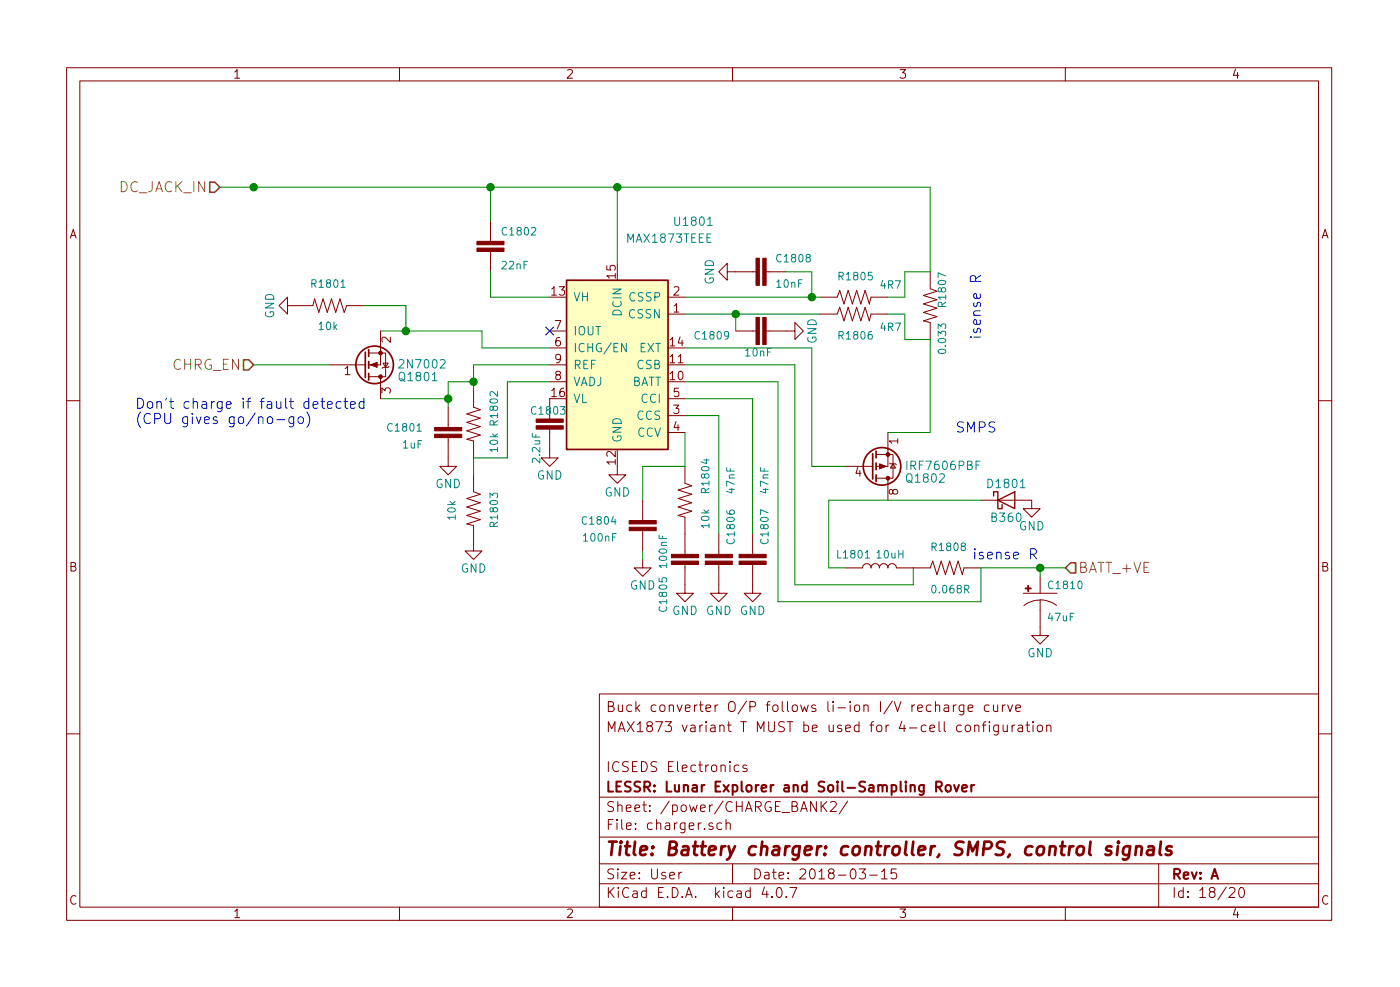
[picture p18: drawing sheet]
<svg xmlns="http://www.w3.org/2000/svg" width="210mm" height="148mm" viewBox="0 0 210 148" stroke-linecap="round" stroke-linejoin="round" font-family="sans-serif">
<g fill="none" stroke="#840000" stroke-width=".15">
<path d="M10 10.2h190v128h-190zM12 12.1h186v124.1h-186zM35.3 10.8l.3-.4v1.3M35.3 11.7h.7M60 10.2v1.9M85.2 10.5l.5-.1 .2 .1 .1 .3-.8 .9h.8M110 10.2v1.9M135.2 10.4h.8l-.4 .5a.33 .33 0 0 1 .4 .3v.3l-.3 .2h-.3l-.2-.1M160 10.2v1.9M185.5 10.4l-.3 .9h.8M185.9 10.9v.8M10.6 35.7l.4-1.2 .4 1.2"/>
<path d="M10.7 35.4h.6M73.7 33.2v3M73.7 37.8v3M91.1 39.9v.6h.6l-.1-.1 .1-.5h.6l.1 .2v.3l-.1 .1M92.7 39.5v2.6M198.6 35.7l.4-1.2 .4 1.2M198.7 35.4h.6M43.2 45.9v-1.3l-1.3 1.3 1.3 1.3v-1.3h3.8l.2-1 .7 2 .6-2 .6 2 .7-2 .6 2 .7-2 .6 2 .4-1h2.5M49.5 54.8h5.4M51.8 55.3l.4-.3v1.2M51.8 56.2h.8M55.4 53h2.5v3.5h-.8"/>
<path d="M55.4 56.5h1.7M57.1 49.7v5.1h-1.7M57.1 56.5v3.4M57.4 59v-.8l.4 .5 .1-.4h.6l.1 .2v.3l-.1 .2M57.5 54.5h.8l-.4 .7zM58.4 55l-.1 .2h-.8l-.1 .1M58.6 50.6v.8l-.7-.7-.2-.1-.2 .1-.1 .1 .1 .5M71.1 58.6v2.5l1 .4-2 .6 2 .7-2 .6 2 .6-2 .7 2 .6-2 .6 1 .3v2.5M82.5 44.6h2.6M82.5 52.2h2.6M82.5 49.7h2.6M82.5 57.3h2.6"/>
<path d="M82.5 54.8h2.6M82.9 43.4l.3-.4v1.3M82.9 58.6l.3-.3v1.2M82.9 44.3h.7M82.9 59.5h.7M83.4 48.1h.8l-.5 1.3M83.7 56.3l-.2-.3 .1-.2 .3-.1 .2 .1v.3l-.5 .2-.1 .2v.4l.2 .1h.2l.3-.2-.1-.4-.2-.1M84 43h.8l-.4 .5 .3 .1v.6l-.1 .1h-.4l-.2-.1M84 50.7a.47 .47 0 0 0-.5 .5l.1 .6 .3 .1 .2-.1 .1-.4-.2-.2-.3-.1-.2 .3M84.2 53.7l-.3 .3h-.2l-.2-.3 .1-.5h.3l.2 .1a.85 .85 0 0 1-.3 1.2h-.2M84.7 58.3a.47 .47 0 0 0-.6 .5l.1 .7h.4l.1-.1 .1-.4-.1-.2h-.4l-.2 .2M85.1 59.9h-2.6v3"/>
<path d="M92.4 41.4h-1.3l.4 .4M92.4 41.1v.7M100.3 47.2h2.6M100.3 44.6h2.6M100.3 59.9h2.6M100.3 52.2h2.6M100.3 57.3h2.6M100.3 54.8h2.6M100.6 56.1l.4-.4v1.3M100.6 53.6l.4-.4v1.3M100.6 51l.4-.3v1.2M100.6 57h.7"/>
<path d="M100.6 54.5h.7M100.6 51.9h.7M101.2 45.9l.4-.3v1.2M101.2 43.1l.5-.1 .2 .1 .1 .3-.1 .2-.7 .7h.8M101.2 46.8h.8M101.9 53.6l.3-.4v1.3M101.9 54.5h.7M101.9 58.3h-.6l-.1 .6 .2-.1 .5 .1v.5l-.2 .1h-.3l-.2-.1M102 55.8l.3-.1a.72 .72 0 0 1-.2 1.3l-.1-.1-.1-.4zM102.1 50.6l-.2 .9h.7M102.4 51.1v.8M109.2 40.8v-1.3l-1.3 1.3 1.3 1.3v-1.3h4.3"/>
<path d="M110.5 49.7h3M115.1 49.7h4.3v-1.3l1.2 1.3-1.2 1.3v-1.3M115.1 40.8h3M123.2 47.2h2.5l.4-1.1 .6 2.1 .7-2.1 .6 2.1 .7-2.1 .6 2.1 .6-2.1 .7 2.1 .2-1h2.5M123.2 44.6h2.5l.4-1 .6 2 .7-2 .6 2 .7-2 .6 2 .6-2 .7 2 .2-1h2.5M139.7 40.8v2.5l1 .4-2 .7 2 .6-2 .6 2 .7-2 .6 2 .6-2 .7 1 .2v2.6M10 60.2h2M67.3 65.7v4.3h1.3l-1.3 1.3-1.3-1.3h1.3M67.3 61.1v3.1M71.1 71.3v2.5l1 .4-2 .6 2 .7-2 .6 2 .6-2 .7 2 .6-2 .6 1 .3v3.8h1.3l-1.3 1.3-1.3-1.3h1.3M82.5 64.4v4.3h1.3l-1.3 1.3-1.2-1.3h1.2M92.4 69.4h-1.3l.4 .3"/>
<path d="M92.4 67.8v.8l-.7-.8h-.2h-.3l-.1 .2 .1 .5M92.4 69v.7M92.7 67.5v3.8h1.3l-1.3 1.3-1.3-1.3h1.3M96.5 75.1v3M96.5 79.7v3M100.3 62.4h2.6M100.3 64.9h2.6M101.2 60.8h.8l-.5 .5 .4 .1v.6l-.2 .1h-.4l-.1-.1M101.5 63.3l-.3 .9h.8M101.8 63.8v.8M102.9 70v2.6l1 .3-2 .7 2 .6-2 .6 2 .7-2 .6 2 .6-2 .7 1 .2v5.6M127 70h3.8"/>
<path d="M128.8 70.1l-.3 1h.8M129.1 70.6v.9M130.9 70h.2M131.6 68.2h2.5v3.6h-.8M131.6 71.8h1.7M133.3 64.9v5.1h-1.7M133.3 71.8v3.3M133.6 69.5l.1 .1h.8l.1 .2M134.1 73.7l.2-.2h.4l.1 .2-.1 .4-.4 .1-.2-.1-.1-.6h-.3l-.1 .2v.4l.3 .1 .2-.3M134.1 69.6l.4 .7h-.8zM134.8 66.2h-1.2l.3 .4M134.8 65.8v.8"/>
<path d="M147.3 75.1h7.6v1.3h1.3l-1.3 1.2-1.2-1.2h1.2M198 60.2h2M10.7 85h.5l.2-.2-.2-.3-.5-.1v1.3h.5l.2-.2a.33 .33 0 0 0-.3-.5M96.5 84v1.3h1.3l-1.3 1.2-1.3-1.2h1.3M102.9 84.7v4.4h1.2l-1.2 1.2-1.3-1.2h1.3M107.9 84.7v4.4h1.3l-1.3 1.2-1.2-1.2h1.2M107.9 80.2v3M113 84.7v4.4h1.3l-1.3 1.2-1.2-1.2h1.2M113 80.2v3M127 85.3h2.5a.63 .63 0 0 1 .7-.7 .63 .63 0 0 1 .6 .7 .63 .63 0 0 1 .6-.7 .63 .63 0 0 1 .7 .7 .63 .63 0 0 1 .6-.7 .63 .63 0 0 1 .6 .7 .63 .63 0 0 1 .7-.7 .63 .63 0 0 1 .6 .7h5.1l.4-1.1 .6 2.1 .7-2.1 .6 2.1 .6-2.1 .7 2.1 .6-2.1 .6 2.1 .3-1h2.5M153.7 89.1h5M153.8 90.9a4 4 0 0 1 2.4-.8v5.3h1.3l-1.3 1.3-1.3-1.3h1.3"/>
<path d="M156.2 90.1a4.3 4.3 0 0 1 2.5 .8M156.2 86.5v2.6M198.7 85h.4l.2-.1 .1-.2-.2-.2-.5-.1v1.3h.5l.2-.2a.33 .33 0 0 0-.3-.5M10 110.2h2M90 104.2h108v32h-108zM90 119.7h108M91.4 109.8v-1.5l.5 1.1 .5-1.1v1.5M91.4 106h.6a.35 .35 0 0 0 .2-.4 .35 .35 0 0 0-.3-.3h-.5v1.5h.5a.4 .4 0 0 0 .3-.4 .4 .4 0 0 0-.3-.4M91.4 114.3v1.5M92.9 109.8l.4-1.5 .6 1.5M92.9 105.8v.9a.4 .4 0 0 0 .6 0M92.9 114.5a.6 .6 0 0 0-.7 0 .6 .6 0 0 0-.2 .7 .58 .58 0 0 0 .3 .6 .58 .58 0 0 0 .6-.1"/>
<path d="M93 109.4h.7M93.5 105.8v1M94.2 108.3l1 1.5M94.4 114.4l-.2-.1-.6 .1a.35 .35 0 0 0-.1 .4 .35 .35 0 0 0 .3 .2l.4 .2a.35 .35 0 0 1 .2 .4 .35 .35 0 0 1-.3 .2h-.6M94.8 105.9l-.4-.1-.3 .3 .1 .6 .2 .1 .4-.1M95 115h.5M95.2 108.3l-1 1.5M95.5 105.3v1.5M95.7 106.3l.4 .5M95.7 114.3h-.7v1.5h.7M95.7 108.8l.4-.5v1.5M95.7 109.8h.9"/>
<path d="M96.1 105.8l-.6 .6M96.3 114.3a.76 .76 0 0 1 .9 .8 .76 .76 0 0 1-.9 .7zM97.4 109l-.3-.3 .1-.2 .2-.2 .4 .1 .2 .2-.1 .2-.5 .2a.48 .48 0 0 0-.2 .7l.2 .1 .5-.1a.48 .48 0 0 0-.2-.7M98.5 108.3h1l-.7 1.5M98.5 105.9l-.4-.1-.3 .3 .1 .6 .2 .1 .4-.1M98.6 114.4l-.2-.1-.5 .1a.35 .35 0 0 0-.1 .4 .35 .35 0 0 0 .2 .2l.5 .2a.35 .35 0 0 1 .1 .4 .35 .35 0 0 1-.3 .2h-.5M99.2 106a.41 .41 0 0 1 .7 .1v.4a.41 .41 0 0 1-.4 .3 .41 .41 0 0 1-.4-.3zM99.9 108.3h.9l-.5 .6 .5 .2v.1v.5l-.2 .1h-.5l-.2-.1M100.4 115h.5M100.5 106a.38 .38 0 0 1 .6 0v.8M100.5 105.8v1M101.1 114.3h-.7v1.5h.7"/>
<path d="M101.7 105.8l.4 1 .3-1M101.8 114.3v1.3l.2 .2M102.5 115.3l.7-.1-.1-.3-.4-.1-.2 .2v.8h.2h.4M102.5 108.8l.3 1 .4-1M102.9 106.3l.7-.1v-.3l-.5-.1-.2 .2 .1 .7 .1 .1 .5-.1M103.8 108.9l.1-.1 .4 .1 .1 .9M104.3 105.8v1M104.4 109.2l-.5 .1-.2 .2 .1 .3h.1h.5M104.5 114.9l-.5-.1-.2 .3v.6l.2 .1h.5M104.7 105.8l-.3 .1-.1 .2M104.9 114.8h.6M105 105.8h.6"/>
<path d="M105.1 108.8v1M105.1 114.3v1.3l.2 .2h.2M105.2 105.3v1.3l.2 .2h.2M105.5 108.8l-.2 .1-.2 .2M106 114.8v1M106 106.3l.7-.1v-.3l-.5-.1-.2 .2 .1 .7 .1 .1 .5-.1M106 108.3v.1v.1l.1-.1-.1-.1v.2M106 108.8v1M106.4 114.8l-.3 .1-.1 .2M106.8 108.9l.1-.1 .4 .1 .1 .9M106.9 115a.41 .41 0 0 1 .7 .1v.5a.41 .41 0 0 1-.3 .2 .41 .41 0 0 1-.4-.2zM107.4 109.2l-.5 .1-.2 .2 .1 .3h.1h.5"/>
<path d="M107.4 105.8v1M107.8 105.8l-.3 .1-.1 .2M108.1 109a.38 .38 0 0 1 .6 .1v.7M108.1 108.8v1M108.3 115a.38 .38 0 0 1 .6 0v.8M108.3 114.8v1M109.2 108.8h.6M109.4 108.3v1.3l.3 .2h.1M109.5 105.5l.3-.2a.53 .53 0 0 1 .6 .5v.5a.51 .51 0 0 1-.8 .4 1.05 1.05 0 0 1-.1-1.2zM109.6 114.3v.1v.1l.1-.1-.1-.1v.2M109.6 114.8v1M111 114.9l-.5-.1-.2 .3v.6l.2 .1h.5"/>
<path d="M111.3 108.3h.8M111.7 108.3v1.5M112.1 105.2l-1.3 2M112.1 114.9a.37 .37 0 0 0-.5 .1v.3l.5 .1 .1 .2-.2 .2h-.4M112.6 106.1l.7-.1 .2-.2-.1-.3-.2-.2h-.6v1.5M113.7 109.8v-1.5l.5 1.1 .5-1.1v1.5M115.1 105.8h.5M115.4 108.3v1.3l.3 .2h.3l.3-.2v-1.3M115.6 105.3l-.3 .1v.1v1.3M116.1 106a.41 .41 0 0 1 .7 .1v.4a.41 .41 0 0 1-.4 .3 .41 .41 0 0 1-.3-.3zM117.5 105.3v1.3l.2 .2M117.8 108.4l-.2-.1-.5 .1a.35 .35 0 0 0-.2 .4 .35 .35 0 0 0 .3 .3l.5 .1a.35 .35 0 0 1 .1 .4 .35 .35 0 0 1-.3 .2h-.6"/>
<path d="M118.2 108.3h.9M118.3 105.3v1.3l.2 .2M118.6 108.3v1.5M119 106a.41 .41 0 0 1 .8 .1v.4a.41 .41 0 0 1-.4 .3 .41 .41 0 0 1-.4-.3zM120.2 105.8l.3 1 .3-.7 .3 .7 .3-1M120.7 108.9a.48 .48 0 0 1 .7 .1v.1v.6a.48 .48 0 0 1-.7 .1M120.7 108.3v1.5M122 109.4l.7-.2v-.3l-.5-.1-.2 .3 .1 .7h.1h.5M122.5 105.9a.37 .37 0 0 0-.6 .1l.1 .3 .5 .1 .1 .1-.3 .3-.4-.1M124.3 105.3v1.3l.2 .2M124.5 108.8l.1 1a.4 .4 0 0 0 .5-.1M125.1 105.3l-.1 .1 .1 .1 .1-.1-.1-.1v.2"/>
<path d="M125.1 105.8v1M125.1 108.8v1M125.8 106.3h1.2M126.4 108.9a.37 .37 0 0 0-.6 .2l.1 .2 .5 .1v.2l-.2 .2h-.4M127 109.4l.7-.2v-.3l-.5-.1-.2 .3 .1 .7h.1h.5M127.7 105.3l-.1 .1 .1 .1 .1-.1-.1-.1v.2M127.7 105.8v1M128.4 106a.41 .41 0 0 1 .7 .1v.4a.41 .41 0 0 1-.4 .3 .41 .41 0 0 1-.4-.3zM129 108.9l-.4-.1-.3 .3 .1 .6 .2 .1h.4M129 108.3v1.5M129.7 106a.38 .38 0 0 1 .7 0v.8M129.7 105.8v1"/>
<path d="M130.7 108.8h.5M131.2 108.3l-.3 .1v.2v1.2M131.7 109a.41 .41 0 0 1 .7 .1v.5a.41 .41 0 0 1-.4 .3 .41 .41 0 0 1-.4-.3zM132.2 105.3v1.5M133.1 108.8v1M133.5 108.8l-.3 .1-.1 .2M134 105.2l-1.3 2M134.3 105.3l.5 1.5 .5-1.5M135.4 108.3l-.3 1.1h.9M135.8 108.8v1M136.6 109.3h1.1M137 105.8v1"/>
<path d="M137.4 105.8l-.3 .1-.1 .2M137.8 106.3l.7-.1v-.3l-.5-.1-.2 .2 .1 .7 .1 .1 .5-.1M139.1 108.9l-.5-.1-.2 .3v.6l.2 .1h.5M139.6 109.4l.8-.2-.1-.3-.4-.1-.3 .3 .1 .7h.2h.4M139.8 105.9l-.4-.1-.3 .3 .1 .6 .2 .1 .4-.1M140.5 106a.38 .38 0 0 1 .6 0v.8M140.5 105.3v1.5M141 108.3v1.3l.2 .2M141.8 108.3v1.3l.2 .2M141.8 105.9l.2-.1 .4 .1 .1 .9M142.5 106.2l-.5 .1-.2 .2v.2l.2 .1 .5-.1M143.2 105.8v1"/>
<path d="M143.6 105.8l-.3 .1-.1 .2M144.4 108.9l-.5-.1-.2 .3v.6l.2 .1h.5M144.8 105.8v1.2a.39 .39 0 0 1-.7 .2M144.8 105.9l-.5-.1-.3 .3 .1 .6 .2 .1 .5-.1M145 109a.41 .41 0 0 1 .7 .1v.5a.41 .41 0 0 1-.3 .3 .41 .41 0 0 1-.4-.3zM145.4 106.3l.7-.1-.1-.3-.4-.1-.2 .2 .1 .7 .1 .1 .4-.1M146.4 109a.38 .38 0 0 1 .6 .1v.7M146.4 108.8v1M147.5 108.8h.6M148.1 108.3l-.3 .1-.1 .2v1.2M148.5 105.9l-.4-.1-.3 .3 .1 .6 .2 .1 .4-.1M148.6 108.3l-.1 .1 .1 .1 .1-.1-.1-.1v.2"/>
<path d="M148.6 108.8v1M149.2 105.8l.1 .9a.4 .4 0 0 0 .5 0M149.8 105.8v1M149.9 108.8v1.3a.39 .39 0 0 1-.6 .2M149.9 108.9l-.4-.1-.3 .3 .1 .6 .2 .1h.4M150.5 105.8v1M150.6 108.8l.1 1a.4 .4 0 0 0 .6-.1M151 105.8l-.3 .1-.2 .2M151.3 108.8v1M151.3 105.8l.4 1 .4-1M152 108.8v1M152.4 108.8l-.3 .1-.1 .2"/>
<path d="M152.6 106.3l.7-.1-.1-.3-.4-.1-.2 .2v.7l.2 .1 .4-.1M152.9 108.9l.2-.1 .4 .1 .1 .9M153.6 109.2l-.5 .1-.2 .2v.3h.2h.5M154.1 108.8h.5M154.3 108.3v1.3l.2 .2h.1M155.1 108.3v.1v.1l.1-.1-.1-.1v.2M155.1 108.8v1M155.9 109a.41 .41 0 0 1 .7 .1v.5a.41 .41 0 0 1-.4 .3 .41 .41 0 0 1-.4-.3zM157.2 109a.38 .38 0 0 1 .6 .1v.7M157.2 108.8v1M198 110.2h2M11.4 134.6a.6 .6 0 0 0-.8 .2 .6 .6 0 0 0 .1 .7 .41 .41 0 0 0 .7 .1"/>
<path d="M35.3 136.8l.3-.3v1.3M35.3 137.8h.7M60 136.2v2M85.2 136.6l.5-.1 .2 .1 .1 .2-.8 1h.8M90 132.7h108M90 129.7h108M90 125.7h108M91.4 133.2v1.5M91.4 123.7h.5M91.6 133.9l.6 .8M92.1 123h-.7v1.5M92.2 130.5l-.3-.1-.5 .1a.35 .35 0 0 0-.1 .4 .35 .35 0 0 0 .3 .2l.4 .2a.35 .35 0 0 1 .2 .4 .35 .35 0 0 1-.3 .2h-.6"/>
<path d="M92.2 120.4l-.3-.1-.5 .1a.35 .35 0 0 0-.1 .4 .35 .35 0 0 0 .3 .2l.4 .2a.35 .35 0 0 1 .2 .4 .35 .35 0 0 1-.3 .2h-.6M92.2 133.2l-.8 .9M92.7 123l-.1 .1 .1 .1v-.1v-.1v.2M92.7 123.5v1M92.8 130.4l-.1 .1 .1 .1 .1-.1-.1-.1v.2M92.8 121a.38 .38 0 0 1 .6 0v.8M92.8 120.3v1.5M92.8 130.9v1M92.9 133.2l-.1 .1 .1 .1v-.1v-.1v.2M92.9 133.7v1M93.3 130.9h.8l-.8 1h.8M93.4 123v1.3l.2 .2"/>
<path d="M94.1 121.3l.7-.1-.1-.3-.4-.1-.2 .2v.8h.2h.4M94.1 124l.7-.1-.1-.3-.4-.1-.2 .2 .1 .7 .1 .1 .4-.1M94.4 133.4a.6 .6 0 0 0-.7 0 .6 .6 0 0 0-.2 .7 .58 .58 0 0 0 .3 .6 .58 .58 0 0 0 .6-.1M94.6 131.5l.8-.2-.1-.3-.4-.1-.3 .2 .1 .8h.2h.4M95.1 133.8l.1-.1 .5 .1v.9M95.4 121.3l.7-.1-.1-.3-.4-.1-.2 .2v.8h.2h.4M95.5 124.4v.1l-.1-.1h.1v.1M95.5 123.6v.1h-.1l.1-.1v.1M95.7 134.1l-.5 .1-.2 .2 .1 .3h.1h.5M96 131.8l.1 .1h-.1h-.1l.1-.1v.1M96 131l.1 .1h-.1h-.1l.1-.1v.1M96.5 120.8h.6"/>
<path d="M96.7 120.3v1.3l.2 .2h.2M97.1 133.8l-.5-.1-.3 .3 .1 .6 .2 .1h.5M97.1 133.2v1.5M97.6 121.7l.1 .1h-.1h-.1l.1-.1v.1M97.6 120.9l.1 .1h-.1h-.1l.1-.1v.1M97.9 130.4v1.3l.2 .2h.4l.2-.2v-1.3M97.9 123.6l-.4-.1-.3 .3 .1 .6 .2 .1 .4-.1M98.6 123.7a.38 .38 0 0 1 .6 0v.8M98.6 123v1.5M98.9 133.9h.5M99.6 133.2h-.7v1.5h.7M99.9 131a.37 .37 0 0 0-.5 .1v.3l.5 .1 .1 .2-.2 .2h-.4"/>
<path d="M99.9 123.6l.2-.1 .4 .1 .1 .9M100.3 134.6v.1h-.1l.1-.1v.1M100.5 120.3l-1.3 1.9M100.6 131.5l.7-.2-.1-.3-.4-.1-.2 .2 .1 .8h.1h.4M100.6 123.9l-.5 .1-.2 .2v.2l.2 .1 .5-.1M101 133.2a.76 .76 0 0 1 .8 .8 .76 .76 0 0 1-.8 .7zM101 120.9a.48 .48 0 0 1 .7 .1v.1v.6a.48 .48 0 0 1-.7 .1M101 120.8v1.5M101.3 123.5v1M101.7 123.5l-.3 .1-.1 .2M102 130.9v1M102.4 121a.41 .41 0 0 1 .7 .1v.4a.41 .41 0 0 1-.4 .3 .41 .41 0 0 1-.4-.3z"/>
<path d="M102.4 130.9l-.3 .1-.1 .2M102.5 134.6v.1h-.1l.1-.1v.1M102.9 123.5v1.2a.39 .39 0 0 1-.7 .3M102.9 123.6l-.5-.1-.2 .3v.6l.2 .1 .5-.1M103 134.7l.5-1.5 .5 1.5M103.1 134.3h.7M103.5 124l.7-.1v-.3l-.5-.1-.2 .2 .1 .7 .1 .1 .5-.1M103.6 120.8l.3 1 .2-.7 .3 .7 .3-1M104.5 134.6v.1h-.1l.1-.1v.1M104.9 123.5v1M105.2 121.3l.7-.1v-.3l-.5-.1-.2 .2 .1 .8h.1h.5M105.3 123.5l-.3 .1-.1 .2"/>
<path d="M105.8 124.4h.1l-.1 .1-.1-.1h.1v.1M106.6 120.8v1M107 120.8l-.3 .1-.1 .2M107 123.6a.37 .37 0 0 0-.5 .1v.3l.5 .1 .1 .1-.2 .3-.4-.1M107.5 133.2v1.5M107.6 134.2l.5 .5M108.1 133.7l-.6 .6M108.4 123.6l-.5-.1-.2 .3v.6l.2 .1 .5-.1M108.6 120.3l-1.3 1.9M108.7 133.2l-.1 .1 .1 .1 .1-.1-.1-.1v.2M108.7 133.7v1M109 123.7a.38 .38 0 0 1 .7 0v.8"/>
<path d="M109 123v1.5M110 120.5a.6 .6 0 0 0-.8 0 .6 .6 0 0 0-.2 .7 .58 .58 0 0 0 .3 .6 .58 .58 0 0 0 .7-.1M110 129.7v3M110 136.2v2M110 133.8l-.4-.1-.3 .3 .1 .6 .2 .1h.4M110.6 120.3v1.5M110.6 121h.9M110.7 133.8l.1-.1 .5 .1v.9M111.3 134.1l-.5 .1-.2 .2 .1 .3h.1h.5M111.5 120.3v1.5M112 121.8l.4-1.5 .6 1.5M112.1 121.4h.7"/>
<path d="M112.7 133.8l-.5-.1-.2 .3v.6l.2 .1h.5M112.7 133.2v1.5M113.4 130.4a.76 .76 0 0 1 .8 .8 .76 .76 0 0 1-.8 .7zM113.5 121.1l.7-.1 .1-.2-.1-.3-.2-.2h-.5v1.5M113.8 121.1l.5 .7M114.8 133.2l-.3 1h.9M114.9 131l.1-.1 .4 .1 .1 .9M115.2 133.7v1M115.5 131.3l-.5 .1-.2 .2 .1 .3h.1h.5M115.7 120.4a.69 .69 0 0 0-.7 .2 .69 .69 0 0 0 0 .9 .54 .54 0 0 0 .8 .2v-.5h-.3M116 134.6v.1h-.1l.1-.1v.1M116 130.9h.6"/>
<path d="M116.2 130.4v1.3l.2 .2h.2M116.5 121h.5M116.8 133.3a.34 .34 0 0 1 .6 .2 .77 .77 0 0 1-.5 1.2 .97 .97 0 0 1-.1-1.4zM117 131.5l.7-.2v-.3l-.5-.1-.2 .2 .1 .8h.1h.5M117.2 120.3h-.7v1.5h.7M117.4 122h1.2M118.1 134.6l.1 .1h-.1h-.1l.1-.1v.1M118.4 131.8v.1h-.1l.1-.1v.1M118.4 131v.1h-.1l.1-.1v.1M118.6 133.2h1.1l-.7 1.5M118.9 121h.7a.35 .35 0 0 0 .1-.4 .35 .35 0 0 0-.2-.3h-.6v1.5h.6a.4 .4 0 0 0 .3-.4 .4 .4 0 0 0-.3-.4M120.1 130.6l.3-.2 .5 .1a.37 .37 0 0 1 0 .6l-.8 .8h.9"/>
<path d="M120.2 121.8l.5-1.5 .5 1.5M120.4 121.4h.7M121.8 130.5a.34 .34 0 0 1 .6 .2 .77 .77 0 0 1-.5 1.2 .97 .97 0 0 1-.1-1.4zM122.6 120.3v1.5l-.9-1.5v1.5M123 130.9l.4-.5v1.5M123 131.9h.9M123.3 120.3v1.5M123.5 121l.7 .8M124.2 120.3l-.9 .9M124.7 131.1l-.3-.3 .1-.2 .2-.2 .4 .1 .2 .2-.1 .2-.5 .2a.48 .48 0 0 0-.2 .7l.2 .1 .5-.1a.48 .48 0 0 0-.2-.7M124.7 120.5l.3-.2 .5 .1a.37 .37 0 0 1 0 .6l-.8 .8h.9M125.9 131.4h1.2"/>
<path d="M127.3 120.3l-1.3 1.9M127.8 130.6a.35 .35 0 0 1 .4-.2 .35 .35 0 0 1 .3 .3 .77 .77 0 0 1-.5 1.2 .9 .9 0 0 1-.2-1.3zM129 130.4h1l-.5 .6 .4 .1 .1 .2-.1 .5-.2 .1h-.4l-.3-.1M130.6 131.4h1.1M132.4 130.9l.4-.5v1.5M132.4 131.9h.8M134.6 130.4h-.7l-.1 .7a.62 .62 0 0 1 .7 0l.2 .2-.1 .5-.2 .1h-.4l-.2-.1M135.2 136.5h.8l-.4 .4a.33 .33 0 0 1 .4 .3v.3l-.3 .3h-.3l-.2-.2M160 136.2v2M174 129.7v6.5M176.4 133.2v1.5M177.7 133.8l-.4-.1-.3 .3 .1 .6 .2 .1h.4"/>
<path d="M177.7 133.2v1.5M178.4 134.6l.1 .1h-.1h-.1l.1-.1v.1M178.4 133.8l.1 .1h-.1h-.1l.1-.1v.1M180.2 133.7l.4-.5v1.5M180.2 134.7h.9M181.9 133.9l-.3-.3 .1-.2 .2-.2 .4 .1 .2 .2-.1 .2-.5 .2a.48 .48 0 0 0-.2 .7l.2 .1 .5-.1a.48 .48 0 0 0-.2-.7M184.2 133.2l-1.3 1.9M184.6 133.4l.2-.2 .5 .1a.37 .37 0 0 1 .1 .6l-.9 .8h1M185.5 136.4l-.3 .9h.8M185.9 136.9v.9M186.3 133.3a.34 .34 0 0 1 .5 .2 .77 .77 0 0 1-.4 1.2 .97 .97 0 0 1-.1-1.4zM199.4 134.6a.6 .6 0 0 0-.8 .2 .6 .6 0 0 0 .2 .7 .41 .41 0 0 0 .6 .1"/>
</g>
<g fill="none" stroke="#840000" stroke-width=".3">
<path d="M91.4 117.3v1.5h.7M92.6 118h.5M93.3 117.3h-.7v1.5h.7M94.7 117.4l-.2-.1-.5 .1a.35 .35 0 0 0-.1 .4 .35 .35 0 0 0 .2 .2l.5 .2a.35 .35 0 0 1 .1 .4 .35 .35 0 0 1-.3 .2h-.5M96.1 117.4l-.2-.1-.5 .1a.35 .35 0 0 0-.1 .4 .35 .35 0 0 0 .3 .2l.4 .2a.35 .35 0 0 1 .1 .4 .35 .35 0 0 1-.2 .2h-.6M96.8 118.1l.7-.1 .1-.2v-.3l-.2-.2h-.6v1.5M97.1 118.1l.5 .7M98.3 118.7v.1h-.1l.1-.1v.1M98.3 117.9v.1h-.1l.1-.1v.1M100.1 117.3v1.5h.7M101.3 117.8l.1 1a.4 .4 0 0 0 .6-.1M102 117.8v1"/>
<path d="M102.7 118a.38 .38 0 0 1 .6 0v.8M102.7 117.8v1M104 117.9l.2-.1 .4 .1 .1 .9M104.7 118.2l-.5 .1-.2 .2v.3h.2h.5M105.4 117.8v1M105.8 117.8l-.3 .1-.1 .2M107.5 118h.5M108.2 117.3h-.7v1.5h.7M108.7 117.8l.7 1M109.4 117.8l-.7 1M110 117.9a.48 .48 0 0 1 .7 .1v.1v.6a.48 .48 0 0 1-.7 .1M110 117.8v1.5"/>
<path d="M111.4 117.3v1.3l.2 .2M112.2 118a.41 .41 0 0 1 .7 .1v.5a.41 .41 0 0 1-.4 .2 .41 .41 0 0 1-.4-.2zM113.5 117.8v1M113.9 117.8l-.2 .1-.2 .2M114.4 118.3l.7-.1-.1-.3-.4-.1-.2 .2 .1 .8h.1h.4M115.7 117.8v1M116.2 117.8l-.3 .1-.2 .2M117.8 117.9l.2-.1 .4 .1 .1 .9M118.5 118.2l-.5 .1-.2 .2v.3h.2h.5M119.2 118a.38 .38 0 0 1 .6 0v.8M119.2 117.8v1M121.2 117.9l-.5-.1-.3 .3 .1 .6 .2 .1h.5"/>
<path d="M121.2 117.3v1.5M123.8 117.4l-.2-.1-.5 .1a.35 .35 0 0 0-.2 .4 .35 .35 0 0 0 .3 .2l.4 .2a.35 .35 0 0 1 .2 .4 .35 .35 0 0 1-.3 .2h-.6M124.4 118a.41 .41 0 0 1 .7 .1v.5a.41 .41 0 0 1-.3 .2 .41 .41 0 0 1-.4-.2zM125.8 117.3l-.1 .1 .1 .1 .1-.1-.1-.1v.2M125.8 117.8v1M126.5 117.3v1.3l.2 .2M127.3 118.3h1.1M129.9 117.4l-.2-.1-.5 .1a.35 .35 0 0 0-.1 .4 .35 .35 0 0 0 .2 .2l.5 .2a.35 .35 0 0 1 .1 .4 .35 .35 0 0 1-.3 .2h-.5M130.6 117.9l.1-.1 .4 .1 .1 .9M131.2 118.2l-.5 .1-.2 .2 .1 .3h.1h.5M131.9 118a.38 .38 0 0 1 .6 0v.8M131.9 117.8v1"/>
<path d="M132.5 118a.36 .36 0 0 1 .4-.2 .36 .36 0 0 1 .3 .2v.8M133.9 117.9a.48 .48 0 0 1 .6 .1l.1 .1-.1 .6a.48 .48 0 0 1-.6 .1M133.9 117.8v1.5M135.3 117.3v1.3l.2 .2M136 117.3v.1v.1l.1-.1-.1-.1v.2M136 117.8v1M136.8 118a.38 .38 0 0 1 .6 0v.8M136.8 117.8v1M138.7 117.8v1.3a.39 .39 0 0 1-.6 .2M138.7 117.9l-.4-.1-.3 .3 .1 .6 .2 .1h.4M140.6 118.1l.7-.1 .2-.2-.1-.3-.2-.2h-.6v1.5M140.9 118.1l.6 .7"/>
<path d="M142.1 118a.41 .41 0 0 1 .7 .1v.5a.41 .41 0 0 1-.4 .2 .41 .41 0 0 1-.4-.2zM143.3 117.8l.3 1 .4-1M144.5 118.3l.7-.1v-.3l-.5-.1-.2 .2 .1 .8h.1h.5M145.9 117.8v1M146.3 117.8l-.3 .1-.1 .2M176.4 131.2l.7-.1 .1-.2-.1-.3-.2-.2h-.5v1.5M176.7 131.2l.5 .7M177.8 131.5l.7-.2-.1-.3-.4-.1-.2 .2 .1 .8h.1h.4M179 130.9l.3 1 .4-1M180.3 131.8l.1 .1h-.1h-.1l.1-.1v.1M180.3 131l.1 .1h-.1h-.1l.1-.1v.1M181.9 131.9l.5-1.5 .5 1.5"/>
<path d="M182.1 131.5h.7"/>
</g>
<g fill="none" stroke="#840000" stroke-width=".41">
<path d="M91.5 126.3h1.1M92 126.3l-.2 2.1M93.2 127l-.2 1.4M93.3 126.3l-.1 .1v.2l.2-.2-.1-.1-.1 .3M93.9 127h.7M94.2 126.3l-.2 1.8 .1 .2 .4 .1M95.4 126.3l-.2 1.8 .2 .3M96.2 127.7l1-.2-.1-.4-.2-.1-.6 .1-.1 .2-.1 .8 .3 .3 .6-.1M97.9 128.2l.1 .1-.1 .1-.1-.1 .1-.1v.2M98.1 127.1v.1l-.1 .1-.1-.1 .2-.1-.1 .2M100.5 127.3h.7a.5 .5 0 0 0 .4-.4 .5 .5 0 0 0-.3-.6h-.7l-.2 2.1h.8a.53 .53 0 0 0 .4-.6 .53 .53 0 0 0-.4-.5M102.6 127.1l.1-.1 .6 .1 .1 .2-.1 1.1"/>
<path d="M103.4 127.5l-.7 .1a.4 .4 0 0 0-.4 .3 .4 .4 0 0 0 .3 .5l.7-.1M104.1 127h.8M104.4 126.3l-.2 1.8 .1 .2 .4 .1M105.2 127h.8M105.6 126.3l-.2 1.8 .1 .2 .3 .1M106.5 127.7l1-.2-.1-.4-.6-.1-.3 .3-.1 .8 .1 .2 .2 .1 .6-.1M108.4 127l-.2 1.4M108.9 127a.54 .54 0 0 0-.6 .4M109.4 127l.4 1.4M110.4 127l-.9 1.8-.3 .2M113.5 127.1a.7 .7 0 0 0-1 .3l-.1 .6 .1 .2 .3 .2 .6-.1M114.4 127.2a.52 .52 0 0 1 .8 .1l-.1 1.1"/>
<path d="M114.5 126.3l-.3 2.1M116.2 127.1l.2-.1 .6 .1v.2l-.1 1.1M117 127.5l-.7 .1a.4 .4 0 0 0-.3 .3 .4 .4 0 0 0 .2 .5l.7-.1M118 127l-.1 1.4M118.6 127a.54 .54 0 0 0-.6 .4M120.1 127l-.2 1.7a.6 .6 0 0 1-.9 .2M120.1 127.1a.7 .7 0 0 0-1 .3l-.1 .6 .1 .2 .3 .2 .6-.1M120.9 127.7l1-.2-.1-.4-.6-.1-.3 .3-.1 .8 .1 .2 .2 .1 .6-.1M122.8 127l-.2 1.4M123.3 127a.54 .54 0 0 0-.6 .4M123.9 128.2l.1 .1-.1 .1-.1-.1 .1-.1v.2M124 127.1l.1 .1-.1 .1-.1-.1 .1-.1v.2"/>
<path d="M127.4 127.1a.7 .7 0 0 0-1 .3l-.1 .6 .1 .2 .2 .2 .6-.1M128.2 127.2a.51 .51 0 0 1 .5-.2 .51 .51 0 0 1 .4 .4v.6a.54 .54 0 0 1-.6 .4 .54 .54 0 0 1-.5-.4zM130 127.2a.52 .52 0 0 1 .9 .1l-.1 1.1M130 127l-.1 1.4M131.6 127h.7M131.9 126.3l-.2 1.8 .1 .2 .4 .1M133 127l-.2 1.4M133.6 127a.54 .54 0 0 0-.7 .4M134.2 127.2a.51 .51 0 0 1 .5-.2 .51 .51 0 0 1 .4 .4v.6a.54 .54 0 0 1-.6 .4 .54 .54 0 0 1-.5-.4zM136.1 126.3l-.2 1.8 .3 .3M137.2 126.3l-.2 1.8 .2 .3M137.9 127.7l1-.2v-.4l-.2-.1-.6 .1-.1 .2-.1 .8 .3 .3 .5-.1"/>
<path d="M139.9 127l-.2 1.4M140.4 127a.54 .54 0 0 0-.6 .4M141 128.3l-.2 .4M144.7 126.4l-.8-.1a.5 .5 0 0 0-.4 .5 .5 .5 0 0 0 .3 .5l.4 .1a.48 .48 0 0 1 .3 .5 .48 .48 0 0 1-.4 .5l-.8-.1M145.3 128.4l.3-2.1 .4 1.5 .9-1.5-.2 2.1M147.7 127.4h.8a.56 .56 0 0 0 .4-.5 .56 .56 0 0 0-.3-.6h-.7l-.3 2.1M150.9 126.4l-.8-.1a.5 .5 0 0 0-.4 .5 .5 .5 0 0 0 .3 .5l.4 .1a.48 .48 0 0 1 .3 .5 .48 .48 0 0 1-.4 .5l-.8-.1M151.6 128.3l-.2 .4M155 127.1a.7 .7 0 0 0-1 .3l-.1 .6 .1 .2 .3 .2 .6-.1M155.9 127.2a.51 .51 0 0 1 .5-.2 .51 .51 0 0 1 .4 .4l-.1 .6a.54 .54 0 0 1-.5 .4 .54 .54 0 0 1-.5-.4zM157.7 127.2a.52 .52 0 0 1 .8 .1l-.1 1.1M157.7 127l-.1 1.4"/>
<path d="M159.2 127h.8M159.6 126.3l-.2 1.8 .1 .2 .3 .1M160.7 127l-.2 1.4M161.2 127a.54 .54 0 0 0-.6 .4M161.9 127.2a.51 .51 0 0 1 .5-.2 .51 .51 0 0 1 .4 .4l-.1 .6a.54 .54 0 0 1-.5 .4 .54 .54 0 0 1-.5-.4zM163.8 126.3l-.2 1.8 .2 .3M166.9 127.1l-.5-.1-.1 .1-.2 .3 .3 .3 .4 .1 .1 .3-.1 .2-.2 .1-.6-.1M167.9 127l-.2 1.4M168 126.3l-.1 .1v.2l.2-.2-.1-.1-.1 .3M169.7 127l-.2 1.7a.6 .6 0 0 1-.9 .2M169.7 127.1a.7 .7 0 0 0-1 .3l-.1 .6 .1 .2 .3 .2 .6-.1M170.6 127.2a.52 .52 0 0 1 .9 .1l-.1 1.1"/>
<path d="M170.7 127l-.2 1.4M172.5 127.1l.1-.1 .6 .1 .1 .2-.1 1.1M173.3 127.5l-.7 .1a.4 .4 0 0 0-.4 .3 .4 .4 0 0 0 .3 .5l.7-.1M174.3 126.3l-.2 1.8 .3 .3M176 127.1l-.5-.1-.2 .1-.1 .3 .2 .3 .5 .1v.3l-.1 .2-.2 .1-.5-.1"/>
</g>
<path d="M85.1 42.1h15.2v25.4h-15.2z" fill="#ffffc2" stroke="#ffffc2" stroke-width=".15"/>
<g fill="none" stroke="#840000" stroke-width=".25">
<path d="M54.9 52.9v3.8M55.4 52.5v1M55.4 54.3v1M55.4 56v1.1M85.1 42.1h15.2v25.4h-15.2zM131.1 68.1v3.8M131.6 67.7v1M131.6 69.5v1M131.6 71.3v1"/>
<circle cx="56.3" cy="54.8" r="2.82"/>
<circle cx="132.5" cy="70" r="2.82"/>
</g>
<g fill="none" stroke="#008484" stroke-width=".15">
<path d="M75.4 39.3l.4-.1 .2 .1v.3l-.7 .8h.7M76.1 34.2a.45 .45 0 0 0-.6 .1 .45 .45 0 0 0-.1 .5l.2 .4 .3 .1 .2-.1M76.5 39.3l.4-.1 .2 .1v.3l-.7 .8h.7M76.6 34.5l.3-.4v1.2M76.6 35.3h.6M77.6 39.7l.2-.1 .3 .1v.7M77.6 39.6v.8M77.9 34.6l-.3-.2 .1-.2 .2-.1 .3 .1 .1 .1-.1 .2-.5 .2-.1 .2 .1 .3 .2 .1 .3-.1 .1-.1-.1-.4-.1-.1M78.7 39.8h.4M78.8 34.2l.3-.1a.74 .74 0 0 1 0 1.2 .63 .63 0 0 1-.3-1.1zM79.2 39.2h-.5v1.2M79.8 34.2l.5-.1 .1 .1 .1 .3-.7 .8h.7"/>
<path d="M94.3 36.4v-1.3l.4 .9 .4-.9v1.3M95.6 36.4l.4-1.3 .4 1.3M95.7 36h.6M96.7 35.1l.8 1.3M97.5 35.1l-.8 1.3M98 35.5l.3-.4v1.3M98 36.4h.7M99.4 35.6l-.2-.2 .1-.2 .1-.1 .5 .1v.3l-.6 .2-.1 .2 .1 .4 .1 .1h.3l.2-.3v-.3l-.2-.2M100.4 35.1h.8l-.5 1.3M101.3 32.6v1l.3 .2h.2l.3-.2v-1M101.6 35.1h.8l-.5 .5 .4 .1v.6l-.2 .1h-.3l-.2-.1M102.6 32.9l.4-.3v1.2"/>
<path d="M102.6 33.8h.7M102.7 35.1h.8M103.1 35.1v1.3M103.9 35.7h.4M104.1 33.1l-.3-.2 .1-.2 .2-.1 .4 .1v.3l-.6 .2-.1 .2 .1 .3 .2 .1h.2l.2-.2v-.4l-.2-.1M104.5 35.1h-.6v1.3h.6M105 35.7h.5M105.2 32.7l.3-.1a.72 .72 0 0 1-.2 1.2l-.1-.1-.1-.3zM105.6 35.1h-.6v1.3h.6M105.9 39.4a.69 .69 0 0 1 .8-.2 .69 .69 0 0 1 .5 .6h-1.3zM106.2 35.7h.4M106.3 32.9l.3-.3v1.2"/>
<path d="M106.3 33.8h.7M106.8 35.1h-.6v1.3h.6M117.3 38.3a.45 .45 0 0 0-.5 0 .45 .45 0 0 0-.2 .5l.2 .5h.3l.2-.1M117.8 38.5l.3-.3v1.1M117.8 39.3h.6M119.1 38.7l-.2-.2v-.2l.2-.1h.3l.1 .2v.2l-.5 .1-.1 .2v.3l.2 .1h.3l.1-.2v-.3l-.2-.1M120.1 38.3l.2-.1a.74 .74 0 0 1 0 1.1 .63 .63 0 0 1-.2-1zM121.3 38.7l-.2-.2v-.2l.2-.1h.3l.1 .2-.1 .2-.4 .1-.1 .2v.3l.2 .1h.3l.1-.2-.1-.3-.1-.1M39.9 45.5h1.2l-1.2 .7h1.2M39.9 46.8a.63 .63 0 0 0 .5 .8 .63 .63 0 0 0 .7-.4l-.1-.4h-.4v.2M39.9 44.4a.69 .69 0 0 1 .8-.2 .69 .69 0 0 1 .4 .7h-1.2zM46.8 42.6l.6-.1 .1-.1-.1-.3-.6-.1v1.1"/>
<path d="M47.1 42.6l.4 .5M47.9 42.3l.3-.3v1.1M47.9 48.7l.3-.4v1.2M47.9 43.1h.7M47.9 49.5h.7M49.1 48.4l.3-.1a.74 .74 0 0 1 0 1.2 .63 .63 0 0 1-.3-1.1zM49.2 42.5l-.2-.2 .1-.2 .1-.1h.4l.1 .2-.1 .2-.5 .1-.1 .2 .1 .3 .1 .1h.4l.1-.2-.1-.3-.1-.1M50.2 48.3v1.2M50.3 42h.2a.74 .74 0 0 1 0 1.1 .63 .63 0 0 1-.2-1.1zM50.3 49.1l.3 .4M50.6 48.7l-.4 .5M51.2 42.3l.3-.3v1.1"/>
<path d="M51.2 43.1h.6M59.9 54.1l.5-.1 .2 .1 .1 .2-.1 .2-.7 .8h.8M60 56.1a.44 .44 0 0 1 .6-.2 .83 .83 0 0 1-.1 1.3 .44 .44 0 0 1-.6-.5zM60.2 56.9h.2l.4 .4M61.3 56.2l.3-.3v1.3M61.3 57.2h.7M61.9 54v1.3l-.7-1.3v1.3M62.4 54h.8l-.5 1.3M62.7 56.4l-.2-.2v-.2l.2-.1 .4 .1v.3l-.5 .2-.1 .2v.3l.2 .2h.3l.2-.3-.1-.4-.1-.1M63.8 56l.3-.1a.72 .72 0 0 1-.1 1.3l-.2-.2-.1-.3zM63.8 54.1l.3-.1a.72 .72 0 0 1-.1 1.3l-.2-.2-.1-.3zM64.9 56.2l.4-.3v1.3"/>
<path d="M64.9 57.2h.7M65 54.1l.3-.1a.72 .72 0 0 1-.1 1.3l-.2-.2-.1-.3zM66.1 54.1l.5-.1 .2 .1 .1 .2-.1 .2-.7 .8h.8M74.7 58.8v.7l-.8-.7h-.2l-.1 .2 .1 .4M86.2 56.6l.4 1.3 .5-1.3M86.2 43.9l.4 1.3 .5-1.3M86.2 59.2l.4 1.2 .5-1.2M86.4 54.7h.6l.1-.2v-.3l-.7-.1v1.3M86.4 49v1.3M86.4 51.5v1.3M86.7 54.7l.4 .7M87 49.2a.44 .44 0 0 1 .6-.1 .83 .83 0 0 1-.1 1.2 .44 .44 0 0 1-.5-.5z"/>
<path d="M87.3 57.9l.4-1.3 .5 1.3M87.5 57.5h.5M87.5 59.2v1.2h.6M87.5 43.9v1.3M87.5 44.5h.7M87.7 54.7h.4M87.7 51.6a.5 .5 0 0 0-.6 .1 .5 .5 0 0 0-.1 .6 .47 .47 0 0 0 .2 .4 .47 .47 0 0 0 .5 0M88.2 43.9v1.3M88.3 54.1h-.6v1.3h.6M88.3 51.5v1.3M88.3 52.1h.7M88.3 49v1l.3 .3h.2l.3-.3v-1"/>
<path d="M88.6 56.6a.66 .66 0 0 1 .7 .4 .66 .66 0 0 1-.2 .8l-.5 .1zM88.8 54.7h.5M89 51.5v1.3M89.4 54.1h-.6v1.3M89.5 49h.7M89.8 49v1.3M90.2 56.6v.9a.43 .43 0 0 1-.5 .4M90.3 51.6a.63 .63 0 0 0-.8 .5 .63 .63 0 0 0 .5 .7l.3-.1v-.4h-.2M91.8 51.5l-1.1 1.6M92 43.4h1.3l-1.3 .7h1.3M92 44.7h1.3M92.1 45.3a.5 .5 0 0 0 0 .6 .5 .5 0 0 0 .6 .1 .47 .47 0 0 0 .5-.2 .47 .47 0 0 0 0-.5"/>
<path d="M92.2 46.6a.67 .67 0 0 1 .8 0 .67 .67 0 0 1 .3 .7h-1.3l.1-.5zM92.2 52.1h.4M92.8 51.5h-.6v1.3h.6M94.1 51.5v1.3l-.8-1.3v1.3M95.3 46.6a.5 .5 0 0 0-.6 0 .5 .5 0 0 0-.2 .6 .47 .47 0 0 0 .3 .5 .47 .47 0 0 0 .5-.1M95.3 57.2l.6-.1 .1-.2-.1-.2-.6-.1v1.3h.5l.2-.3a.33 .33 0 0 0-.2-.4M95.4 44a.5 .5 0 0 0-.7 0 .5 .5 0 0 0-.1 .6 .47 .47 0 0 0 .2 .5 .47 .47 0 0 0 .6 0M96.3 52.1h.4M96.4 57.9l.4-1.3 .5 1.3M96.5 46.5h-.5l-.1 .1v.3l.5 .3 .1 .3-.2 .2h-.5M96.5 57.5h.6M96.6 44l-.5-.1-.2 .3 .1 .3 .5 .2v.4l-.2 .1-.4-.1"/>
<path d="M96.6 54.2a.5 .5 0 0 0-.6 0 .5 .5 0 0 0-.2 .6 .47 .47 0 0 0 .2 .5 .47 .47 0 0 0 .6-.1M96.9 51.5h-.6v1.3h.6M97.2 59.3a.5 .5 0 0 0-.6 0 .5 .5 0 0 0-.2 .6 .47 .47 0 0 0 .2 .5 .47 .47 0 0 0 .6-.1M97.3 51.5l.8 1.3M97.5 56.6h.7M97.7 46.5h-.4l-.3 .2 .1 .3 .6 .3v.3l-.2 .1h-.5M97.8 44l-.5-.1-.2 .1v.4l.6 .2 .1 .3-.2 .3-.5-.1M97.8 54.1h-.5l-.2 .1v.4l.6 .2 .1 .3-.2 .3-.5-.1M97.9 56.6v1.3M98.1 51.5l-.8 1.3M98.3 44.6l.7-.1 .1-.2-.1-.3-.7-.1v1.3M98.3 54.7l.7-.1v-.3l-.1-.2h-.6v1.3h.5l.3-.3a.33 .33 0 0 0-.3-.4"/>
<path d="M98.5 59.3a.5 .5 0 0 0-.7 0 .5 .5 0 0 0-.1 .6 .47 .47 0 0 0 .2 .5 .47 .47 0 0 0 .6-.1M98.5 56.6h.7M98.5 51.5h.7M98.8 51.5v1.3M98.8 56.6v1.3M99 46.5v1.2l-.7-1.2v1.2M99 59.2v1.2M105.1 49.9a.45 .45 0 0 0-.6 0 .45 .45 0 0 0-.1 .5l.2 .5h.3l.2-.1M105.5 50.1l.3-.3v1.1M105.5 50.9h.6M105.9 40.4h1.3l-1.3 .8h1.3M105.9 41.8a.63 .63 0 0 0 .5 .7 .63 .63 0 0 0 .8-.4l-.2-.4h-.4v.2"/>
<path d="M106.8 50.2l-.2-.2 .1-.1 .1-.1h.3l.1 .2v.1l-.5 .2-.1 .2 .1 .3 .1 .1h.3l.1-.2v-.3l-.2-.2M107.8 49.8h.3a.74 .74 0 0 1 0 1.1 .63 .63 0 0 1-.3-1.1zM109.4 50.2l-.2 .3-.3-.1-.1-.2 .1-.4h.3l.2 .1a.99 .99 0 0 1-.2 1h-.3M112 52.6l.3-.3v1.2M112 53.5h.6M113.2 52.4l.3-.1a.74 .74 0 0 1 0 1.2 .63 .63 0 0 1-.3-1.1zM114.2 52.8l.2-.1h.3v.8M114.2 52.7v.8M115.3 52.8h.3M115.8 52.3h-.5v1.2M116.7 42.3l.3-.3v1.1M116.7 43.1h.6"/>
<path d="M117.9 42h.2a.74 .74 0 0 1 0 1.1 .63 .63 0 0 1-.2-1.1zM118.9 42.5l.1-.1h.3l.1 .7M118.9 42.4v.7M119.9 42.5h.4M120.5 42h-.6v1.1M121.3 49.3h1.3l-1.3 .7h1.3M121.4 50.7a.63 .63 0 0 0 .4 .7 .63 .63 0 0 0 .8-.4l-.1-.4h-.5v.2M121.4 48.2a.69 .69 0 0 1 .7-.1 .69 .69 0 0 1 .5 .6h-1.3zM126 50.4l.5-.1 .1-.2v-.2l-.6-.1v1.1M126 41.5l.5-.1 .1-.1v-.3l-.6-.1v1.1M126.3 50.4l.3 .5M126.3 41.5l.3 .5"/>
<path d="M127.1 50.1l.3-.3v1.1M127.1 41.2l.3-.3v1.1M127.1 50.9h.6M127.1 42h.6M128.4 50.2l-.2-.2v-.1l.2-.1h.3l.1 .2v.1l-.5 .2-.1 .2v.3l.2 .1h.3l.1-.2v-.3l-.2-.2M128.4 41.4l-.2-.2v-.2l.2-.1h.3l.1 .2v.2l-.5 .1-.1 .2v.3l.2 .1h.3l.1-.2v-.3l-.2-.1M129.4 49.9l.3-.1a.74 .74 0 0 1 0 1.1 .63 .63 0 0 1-.3-1zM129.4 41l.3-.1a.74 .74 0 0 1 0 1.1 .63 .63 0 0 1-.3-1zM130.9 49.8h-.3a.81 .81 0 0 0 0 1.1l.4-.1v-.5l-.4-.1-.2 .2M131 40.9h-.6v.5l.1-.1 .4 .1 .1 .1v.4l-.2 .1-.4-.1M132.6 48.4l-.3 .9h.7M132.6 42.1l-.3 .8h.7"/>
<path d="M132.8 42.5v.8M132.8 48.9v.7M133.5 49.1l.5-.1 .1-.1-.1-.3-.5-.1v1.1M133.5 42.7h.5l.1-.2-.1-.3-.5-.1v1.2M133.7 49.1l.4 .5M133.7 42.7l.4 .6M134.5 48.5h.7l-.5 1.1M134.5 42.1h.7l-.5 1.2M140.9 50.4v-.7l.4 .4 .1-.3h.5l.1 .1-.1 .5M140.9 49.3v-.7l.4 .4 .1-.3h.5l.1 .1-.1 .5M140.9 42.2a.8 .8 0 0 1 1.1 .2 .63 .63 0 0 1-1.1 .2zM140.9 52.6a.8 .8 0 0 1 1.1 .1 .63 .63 0 0 1-1.1 .2z"/>
<path d="M140.9 51a.8 .8 0 0 1 1.1 .1 .63 .63 0 0 1-1.1 .2zM141.4 43.4l.2-.2h.3l.1 .2v.3l-.4 .1-.2-.1-.1-.5h-.2l-.2 .1v.3l.1 .2h.2l.2-.2M141.5 46l-.1-.5-.1-.1h-.3l-.1 .6h1.1M141.9 51.9h.1M142 44.6h-1.1l.3 .3M142 41.4l-1.1-.4v.7M142 45.4l-.5 .4M142 44.3v.6M58.9 63.7a.45 .45 0 0 0-.6 0 .45 .45 0 0 0-.1 .5l.2 .5h.3l.2-.1M59.4 63.9l.3-.3v1.1M59.4 64.7h.6M60.6 66.5l.3-.4v1.2"/>
<path d="M60.6 67.3h.6M60.7 64.1l-.2-.2v-.2l.2-.1h.3l.1 .2-.1 .2-.4 .1-.1 .2v.3l.2 .1h.3l.1-.2-.1-.3-.1-.1M61.6 63.7l.3-.1a.74 .74 0 0 1 0 1.1 .63 .63 0 0 1-.3-1zM61.7 66.5l.1 .7 .3 .1 .1-.1M62.2 66.5v.8M62.6 63.9l.3-.3v1.1M62.6 64.7h.7M62.8 66.7h.4M63.3 66.1h-.5v1.2M66.3 72a.63 .63 0 0 0-.7 .5 .63 .63 0 0 0 .4 .7l.4-.1v-.4h-.2M67.2 75.7h1.2M67.3 76.4a.8 .8 0 0 1 1.1 .1 .63 .63 0 0 1-1.1 .2z"/>
<path d="M67.6 75.3l.4 .4M67.7 71.9v1.3l-.7-1.3v1.3M68.3 71.9a.66 .66 0 0 1 .7 .4 .66 .66 0 0 1-.2 .8l-.5 .1zM68.4 77.7h-1.2l.4 .3M68.4 77.3v.7M68.4 75.3l-.5 .3M73.6 74.7v-.7l.4 .4 .1-.3h.5l.1 .1-.1 .5M73.6 65.6h1.1M73.6 60a.8 .8 0 0 1 1.1 .1 .63 .63 0 0 1-1.1 .3zM73.6 66.2a.8 .8 0 0 1 1.1 .1 .63 .63 0 0 1-1.1 .3zM73.6 75.3a.8 .8 0 0 1 1.1 .1 .63 .63 0 0 1-1.1 .2zM74 65.1l.4 .5"/>
<path d="M74.1 61.2l.2-.2h.3l.1 .2v.3l-.4 .1-.2-.1-.1-.5h-.2l-.2 .1v.3l.1 .2h.2l.2-.2M74.1 76.4l.2-.2 .3 .1 .1 .1v.3l-.4 .1-.2-.1-.1-.4-.2-.1-.2 .1v.3l.1 .2h.2l.2-.2M74.2 63.8l-.1-.5-.1-.1h-.3l-.1 .6h1.1M74.2 79l-.1-.5-.1-.1h-.3l-.1 .6h1.1M74.7 62.4h-1.1l.3 .3M74.7 67.5h-1.1l.3 .3M74.7 77.6h-1.1l.3 .3M74.7 63.2l-.5 .3M74.7 62.1v.6M74.7 67.2v.6M74.7 77.3v.6M74.7 65.1l-.4 .4"/>
<path d="M74.7 78.4l-.5 .4M79.9 65.1v.5h1.2M80.3 66.2h.8M80.5 65.2v.4M80.5 61.1a.45 .45 0 0 0-.6 .1 .45 .45 0 0 0-.1 .5l.2 .4 .3 .1 .2-.1M80.9 61.4l.4-.4v1.2M80.9 62.2h.7M81 68.3h.1M81 66.2l.1 .1-.1 .3-.7 .1M81.1 68.8v.7l-.8-.7h-.3l-.1 .2 .1 .4M81.1 67.2v.7l-.8-.7h-.3l-.1 .2 .1 .4M81.6 70.7a.63 .63 0 0 0-.8 .5 .63 .63 0 0 0 .5 .7l.3-.1v-.4h-.2"/>
<path d="M82.2 61.5l-.2-.2 .1-.2 .1-.1 .4 .1 .1 .1-.1 .2-.5 .2-.1 .2 .1 .3 .1 .1 .4-.1 .1-.1-.1-.4-.1-.1M82.9 70.7v1.2l-.7-1.2v1.2M83.2 61.1l.3-.1a.74 .74 0 0 1 0 1.2 .63 .63 0 0 1-.3-1.1zM83.5 70.7a.66 .66 0 0 1 .7 .4 .66 .66 0 0 1-.2 .8h-.5zM84.2 61h.7l-.4 .5 .3 .1v.5l-.1 .1-.5-.1M88.1 77.7a.45 .45 0 0 0-.6 0 .45 .45 0 0 0-.1 .5l.2 .4 .3 .1 .2-.1M88.6 77.9l.3-.3v1.1M88.6 78.7h.6M89.9 78l-.2-.2v-.1l.2-.1h.3l.1 .2-.1 .1-.4 .2-.1 .2v.3l.2 .1 .3-.1 .1-.1-.1-.4-.1-.1M90.9 77.7l.2-.1a.74 .74 0 0 1 0 1.1 .63 .63 0 0 1-.2-1zM91.7 73.3a.63 .63 0 0 0-.7 .4 .63 .63 0 0 0 .4 .8l.4-.1v-.5h-.2M92 64.2h1.3l-1.3 .7h1.3"/>
<path d="M92.1 65.5a.63 .63 0 0 0 .4 .7 .63 .63 0 0 0 .8-.4l-.1-.4h-.5v.3M92.1 77.5l-.3 .8h.7M92.2 62.9a.67 .67 0 0 1 .8 0 .67 .67 0 0 1 .3 .7h-1.3l.1-.5zM92.4 77.9v.8M93.1 73.2v1.3l-.7-1.3v1.3M93.7 73.2a.66 .66 0 0 1 .7 .4 .66 .66 0 0 1-.2 .8l-.5 .1zM96.6 61.8a.5 .5 0 0 0-.6 0 .5 .5 0 0 0-.2 .6 .47 .47 0 0 0 .2 .5 .47 .47 0 0 0 .6-.1M96.7 64.3a.5 .5 0 0 0-.6 .1 .5 .5 0 0 0-.2 .6 .47 .47 0 0 0 .3 .4 .47 .47 0 0 0 .5 0M97.8 61.8a.5 .5 0 0 0-.6 0 .5 .5 0 0 0-.1 .6 .47 .47 0 0 0 .2 .5 .47 .47 0 0 0 .5-.1M98 64.3a.5 .5 0 0 0-.7 .1 .5 .5 0 0 0-.1 .6 .47 .47 0 0 0 .2 .4 .47 .47 0 0 0 .6 0M98.3 64.2l.5 1.3 .4-1.3M99.1 61.8l-.5-.1-.2 .1v.4l.5 .2 .2 .3-.3 .3-.5-.1"/>
<path d="M105.3 77h1.2M105.4 70.2a.8 .8 0 0 1 1.1 .1 .63 .63 0 0 1-1.1 .2zM105.4 77.7a.8 .8 0 0 1 1.1 .1 .63 .63 0 0 1-1.1 .2zM105.7 69h.8M105.7 76.6l.4 .4M105.8 71.3l.2-.2 .4 .1 .1 .1-.1 .4-.4 .1-.1-.1-.2-.5-.2-.1-.1 .1-.1 .4 .1 .1 .2 .1 .2-.2M105.9 73.9v-.5l-.2-.1-.3 .1-.1 .5h1.2M106.1 68.9v.7l-.8-.3M106.5 72.6h-1.2l.4 .3M106.5 78.9h-1.2l.4 .3M106.5 73.3l-.6 .4M106.5 72.2v.7"/>
<path d="M106.5 78.6v.6M106.5 76.6l-.5 .3M109.1 76.7l.1 .3a.81 .81 0 0 0 1.1 0l-.1-.4h-.5l-.1 .4 .2 .2M109.1 70.2v.5h1.2M109.2 77.8a.8 .8 0 0 1 1.1 .1 .63 .63 0 0 1-1.1 .2zM109.5 73.5h.8M109.5 71.8h.8M109.6 79l.3-.3 .3 .1 .1 .2-.1 .3-.3 .1-.2-.1-.2-.5-.2-.1-.1 .2-.1 .3 .1 .1 .2 .1 .2-.2M109.7 70.3v.4M109.9 73.3v.7l-.8-.3M110.3 72.7l-1.2-.5v.8M110.3 71.3h-.7l-.1 .3 .1 .2"/>
<path d="M110.3 79.8v.7M114.2 70.2v.5h1.2M114.3 77.8a.8 .8 0 0 1 1.1 .1 .63 .63 0 0 1-1.1 .2zM114.6 73.5h.8M114.6 71.8h.8M114.7 79l.2-.3 .4 .1 .1 .2-.1 .3-.4 .1-.1-.1-.2-.5-.2-.1-.1 .2-.1 .3 .1 .1 .2 .1 .2-.2M114.8 70.3v.4M115 73.3v.7l-.8-.3M115.4 77l-1.2-.5v.8M115.4 72.7l-1.2-.5v.8M115.4 71.3h-.7l-.1 .3 .1 .2M115.4 79.8v.7"/>
<path d="M136.2 69.2v1.3M136.3 71.2h.5a.83 .83 0 0 1-.1 1.2 .44 .44 0 0 1-.6-.4l.1-.7zM136.4 72.1h.2l.4 .4M136.8 69.9l.6-.1 .1-.2v-.3l-.7-.1v1.3M137.1 69.9l.4 .6M137.5 71.5l.3-.4v1.3M137.5 72.4h.7M138.1 69.8h.4M138.7 69.2h-.6v1.3M138.9 71.7l-.2-.3v-.2l.2-.1 .4 .1v.3l-.5 .2-.1 .2v.4l.2 .1h.3l.2-.3-.1-.3-.1-.1M139 69.2h.9l-.6 1.3M140 71.2l.3-.1a.72 .72 0 0 1-.1 1.3l-.2-.1-.1-.4z"/>
<path d="M140.9 69.2a.47 .47 0 0 0-.6 .6l.1 .6 .4 .1 .2-.1v-.5l-.1-.1-.3-.1-.3 .2M141.1 71.2l.5-.1 .2 .1v.3v.2l-.8 .7h.8M141.7 69.3l.3-.1a.72 .72 0 0 1-.2 1.3l-.1-.1-.1-.4zM143.4 69.2a.47 .47 0 0 0-.6 .6l.1 .6 .4 .1 .1-.1 .1-.5-.1-.1-.4-.1-.2 .2M144 69.9l.7-.1 .1-.2-.1-.3-.7-.1v1.3M145.3 69.8l.6-.1 .1-.2-.2-.2-.5-.1v1.3h.5l.2-.3a.33 .33 0 0 0-.3-.4M146.6 69.8h.4M147.2 69.2h-.6v1.3M148.4 71.9a.66 .66 0 0 1 .7 .4 .66 .66 0 0 1-.3 .8l-.4 .1zM149 77.6l.6-.1v-.3l-.1-.1-.5-.1v1.3h.5l.2-.3a.33 .33 0 0 0-.3-.4M149.6 72.3l.3-.4v1.3M149.6 73.2h.7"/>
<path d="M150.1 77h.8l-.4 .5 .4 .1v.6l-.2 .1h-.4l-.2-.1M151 72.5l-.2-.3 .1-.2 .1-.1 .5 .1v.3l-.6 .2-.1 .2 .1 .4 .1 .1h.3l.2-.2v-.4l-.2-.1M152 77a.47 .47 0 0 0-.6 .6l.1 .6 .4 .1 .2-.1v-.5l-.1-.1-.4-.1-.2 .2M152.1 72l.3-.1a.72 .72 0 0 1-.1 1.3l-.2-.1-.1-.4zM152.7 77.1l.3-.1a.72 .72 0 0 1-.1 1.3l-.2-.1-.1-.4zM153.2 72.3l.4-.4v1.3M153.2 73.2h.7M154 78.3a.63 .63 0 0 0-.8 .5 .63 .63 0 0 0 .5 .8l.3-.2v-.4h-.2M155.3 78.3v1.3l-.7-1.3v1.3M155.9 78.3a.66 .66 0 0 1 .7 .4 .66 .66 0 0 1-.2 .8l-.5 .1zM70.2 84.7a.63 .63 0 0 0-.8 .5 .63 .63 0 0 0 .4 .7l.4-.1v-.4h-.2M71.5 84.6v1.3l-.7-1.3v1.3"/>
<path d="M72.1 84.6a.66 .66 0 0 1 .7 .4 .66 .66 0 0 1-.2 .8l-.5 .1zM87.6 80.4l.3-.3v1.1M87.6 81.2h.7M88.8 80.2l.3-.1a.74 .74 0 0 1 0 1.1 .63 .63 0 0 1-.3-1zM89.9 80.2l.3-.1a.74 .74 0 0 1 0 1.1 .63 .63 0 0 1-.3-1zM91 80.6l.1-.1h.3v.7M91 80.5v.7M92 80.6h.4M92.5 80.1h-.5v1.1M95.6 87.2a.63 .63 0 0 0-.8 .5 .63 .63 0 0 0 .4 .8l.4-.2v-.4h-.2M96.9 87.2v1.3l-.7-1.3v1.3M97.5 87.2a.66 .66 0 0 1 .7 .4 .66 .66 0 0 1-.2 .8l-.5 .1z"/>
<path d="M99 86.8v.5l.5 .1-.1-.2 .1-.4 .1-.1 .4 .1 .1 .1-.1 .5M99 80.3v.6h1.1M99 88a.8 .8 0 0 1 1.1 .1 .63 .63 0 0 1-1.1 .2zM99 83.7a.8 .8 0 0 1 1.1 .1 .63 .63 0 0 1-1.1 .2zM99.1 91.1a.45 .45 0 0 0 0 .6 .45 .45 0 0 0 .5 .1l.5-.2v-.3l-.1-.2M99.1 82.5a.63 .63 0 0 1 1 .3 .74 .74 0 0 1-1.1 0zM99.4 81.9h.7M99.5 89.1l.2-.2 .3 .1 .1 .1-.1 .4h-.3l-.2-.1-.1-.4-.2-.1-.2 .1v.3l.1 .2h.2l.2-.2M99.5 80.5v.4M100.1 90.3h-1.1l.3 .3M100.1 84.9h-1.1l.3 .3M100.1 81.4l-.7 .1v.2l.1 .2"/>
<path d="M100.1 84.6v.6M100.1 90v.6M101.9 91a.63 .63 0 0 0-.7 .5 .63 .63 0 0 0 .4 .8l.4-.2v-.4h-.3M103.2 91v1.3l-.7-1.3v1.3M103.8 91a.66 .66 0 0 1 .7 .4 .66 .66 0 0 1-.2 .8l-.5 .1zM107 91a.63 .63 0 0 0-.8 .5 .63 .63 0 0 0 .5 .8l.3-.2v-.4h-.2M108.3 91v1.3l-.7-1.3v1.3M108.9 91a.66 .66 0 0 1 .7 .4 .66 .66 0 0 1-.2 .8l-.5 .1zM109.2 80.9a.45 .45 0 0 0 0 .6 .45 .45 0 0 0 .6 .1l.4-.2 .1-.3-.1-.2M110.3 80.2h-1.2l.4 .3M112.1 91a.63 .63 0 0 0-.8 .5 .63 .63 0 0 0 .5 .8l.3-.2v-.4h-.2M113.4 91v1.3l-.7-1.3v1.3"/>
<path d="M114 91a.66 .66 0 0 1 .7 .4 .66 .66 0 0 1-.2 .8l-.5 .1zM114.3 80.9a.45 .45 0 0 0 0 .6 .45 .45 0 0 0 .6 .1l.4-.2 .1-.3-.1-.2M115.4 80.2h-1.2l.4 .3M125.8 82.6v1.2h.5M126.7 83l.3-.4v1.2M126.7 83.8h.6M128 83.1l-.2-.2v-.2l.2-.1 .3 .1 .1 .1-.1 .2-.4 .2-.1 .1v.4l.2 .1 .3-.1 .1-.2-.1-.3-.1-.1M129 82.7l.2-.1a.74 .74 0 0 1 0 1.2 .63 .63 0 0 1-.2-1.1zM129.9 83l.4-.4v1.2M129.9 83.8h.7M131.7 83l.3-.4v1.2M131.7 83.8h.6"/>
<path d="M132.9 82.7l.3-.1a.74 .74 0 0 1 0 1.2 .63 .63 0 0 1-.3-1.1zM133.9 83l.1 .7 .3 .1 .1-.1M134.4 83v.8M135 82.6v1.2M135 83.2h.6M135.6 82.6v1.2M140 82.1h.5l.1-.2v-.3l-.6-.1v1.2M140 88l.3-.1a.74 .74 0 0 1 0 1.1 .63 .63 0 0 1-.3-1zM140.2 82.1l.4 .6M141.1 81.8l.3-.3v1.2M141.1 88.9v.1M141.1 82.7h.6"/>
<path d="M141.7 87.9h.2a.74 .74 0 0 1 0 1.1 .63 .63 0 0 1-.2-1.1zM142.4 82l-.2-.2v-.2l.2-.1 .3 .1 .1 .1-.1 .2-.4 .2-.1 .1v.4l.2 .1 .3-.1 .1-.2-.1-.3-.1-.1M143.2 87.9h-.4a.81 .81 0 0 0 0 1.1l.4-.1v-.5l-.4-.1-.2 .2M143.4 81.6l.2-.1a.74 .74 0 0 1 0 1.2 .63 .63 0 0 1-.2-1.1zM143.9 88.3l-.2-.2 .1-.1 .1-.1h.4l.1 .2-.1 .1-.5 .2-.1 .2 .1 .3 .1 .1h.4l.1-.2-.1-.3-.1-.2M144.6 82l-.3-.2 .1-.2 .2-.1 .3 .1 .1 .1-.1 .2-.5 .2-.1 .1 .1 .4 .2 .1 .3-.1 .1-.2-.1-.3-.1-.1M144.9 88.5l.5-.1 .1-.2v-.2l-.6-.1v1.1M145.1 88.5l.4 .5M155.2 97.4a.63 .63 0 0 0-.7 .5 .63 .63 0 0 0 .4 .7l.4-.1v-.4h-.2M156.6 97.3v1.3l-.7-1.3v1.3M157.2 97.3a.66 .66 0 0 1 .7 .4 .66 .66 0 0 1-.2 .8l-.5 .1zM157.7 92l-.2 .8h.6"/>
<path d="M158 92.4v.8M158.1 87.3a.45 .45 0 0 0-.5 0 .45 .45 0 0 0-.1 .6l.2 .4 .2 .1 .2-.1M158.5 92.1h.7l-.5 1.1M158.6 87.6l.3-.4v1.2M158.6 88.4h.6M159.7 92.4v.8h.3l.2-.1M159.9 87.7l-.2-.2v-.2l.2-.1 .3 .1 .1 .1v.2l-.5 .2-.1 .1v.4l.2 .1 .3-.1 .1-.2v-.3l-.2-.1M160.2 92.4v.8M160.7 92.6h.4M160.8 87.6l.3-.4v1.2M160.8 88.4h.6M161.3 92.1h-.6v1.1"/>
<path d="M162 87.3l.3-.1a.74 .74 0 0 1 0 1.2 .63 .63 0 0 1-.3-1.1z"/>
</g>
<g fill="none" stroke="#008400" stroke-width=".15">
<path d="M33 28.1h106.7v12.7h-3.8v3.8h-2.6M73.7 28.1v5.1M92.7 28.1v11.4M38.1 54.8h11.4M54.6 45.9h6.4v3.8M57.1 49.7h15.3v2.5h10.1M57.1 59.9h10.2M71.1 57.3h-3.8v3.8M73.7 40.8v3.8h8.8M82.5 54.8h-11.4v3.8M82.5 57.3h-6.3v11.4h-5.1v2.6M102.9 44.6h20.3"/>
<path d="M102.9 47.2h20.3M102.9 52.2h19v17.8h5.1M102.9 57.3h13.9v33h30.5v-5h12.7M102.9 54.8h16.5v33h17.8v-2.5M102.9 59.9h10.1v20.3M110.5 47.2v2.5M118.1 40.8h3.8v3.8M133.3 47.2h2.6v3.8h3.8v13.9h-6.4M102.9 62.4h5v17.8M102.9 64.9v5.1h-6.4v5.1M147.3 75.1h-22.8v10.2h2.5M96.5 82.7v1.3"/>
<path d="M156.2 85.3v1.2"/>
</g>
<g fill="#840000" stroke="#840000" stroke-width=".15">
<path d="M71.6 37.2h4.1v.6h-4.1z"/>
<path d="M71.6 36.2h4.1v.5h-4.1z"/>
<path d="M113.5 47.7h.5v4h-.5z"/>
<path d="M114.6 47.7h.5v4h-.5z"/>
<path d="M114.6 38.8h.5v4h-.5z"/>
<path d="M113.5 38.8h.5v4h-.5z"/>
<path d="M132.1 69.6l1 .4-1 .4z"/>
<path d="M80.5 62.9h4.1v.5h-4.1z"/>
<path d="M80.5 63.9h4.1v.5h-4.1z"/>
<path d="M111 83.2h4.1v.5h-4.1z"/>
<path d="M111 84.2h4.1v.5h-4.1z"/>
<path d="M105.9 83.2h4.1v.5h-4.1z"/>
<path d="M105.9 84.2h4.1v.5h-4.1z"/>
<path d="M100.8 83.2h4.1v.5h-4.1z"/>
<path d="M100.8 84.2h4.1v.5h-4.1z"/>
<path d="M94.5 78.1h4.1v.5h-4.1z"/>
<path d="M94.5 79.2h4.1v.5h-4.1z"/>
<path d="M65.3 64.2h4v.5h-4z"/>
<path d="M65.3 65.2h4v.5h-4z"/>
<path d="M55.6 54.8l1-.4v.8z"/>
<path d="M154 88.3h.9v.1h-.9z"/>
<path d="M154.4 87.9h.1v.9h-.1z"/>
<circle cx="133.3" cy="68.2" r=".28"/>
<circle cx="133.3" cy="71.8" r=".28"/>
<circle cx="57.1" cy="53" r=".28"/>
<circle cx="57.1" cy="56.5" r=".28"/>
</g>
<g fill="#008400" stroke="#008400" stroke-width=".25">
<circle cx="73.7" cy="28.1" r=".51"/>
<circle cx="92.7" cy="28.1" r=".51"/>
<circle cx="71.1" cy="57.3" r=".51"/>
<circle cx="67.3" cy="59.9" r=".51"/>
<circle cx="61" cy="49.7" r=".51"/>
<circle cx="38.1" cy="28.1" r=".51"/>
<circle cx="156.2" cy="85.3" r=".51"/>
<circle cx="121.9" cy="44.6" r=".51"/>
<circle cx="110.5" cy="47.2" r=".51"/>
</g>
<path d="M149.2 74.5v-.7h.7v2.6h.6v-.7M149.9 75.1l2.5-1.3v2.6z" fill="none" stroke="#840000" stroke-width=".2"/>
<path d="M81.9 49.1l1.3 1.2M83.2 49.1l-1.3 1.2" fill="none" stroke="#000084" stroke-width=".15"/>
<g fill="none" stroke="#848400" stroke-width=".15">
<path d="M18.2 27.3a.77 .77 0 0 1 .9 .7 .77 .77 0 0 1-.9 .8zM20.6 27.4a.62 .62 0 0 0-.7 0 .62 .62 0 0 0-.2 .7 .58 .58 0 0 0 .3 .6 .58 .58 0 0 0 .6-.1M20.9 28.9h1.2M22.9 27.3v1.1a.47 .47 0 0 1-.6 .4M23.4 28.8l.5-1.5 .5 1.5M23.5 28.4h.8M25.8 27.4a.62 .62 0 0 0-.8 0 .62 .62 0 0 0-.2 .7 .58 .58 0 0 0 .3 .6 .58 .58 0 0 0 .7-.1M26.4 27.3v1.5M26.6 27.9l.7 .9M27.3 27.3l-.9 .8M27.6 28.9h1.2M29.1 27.3v1.5"/>
<path d="M30.7 27.3v1.5l-.9-1.5v1.5M27.1 54.1a.62 .62 0 0 0-.8 0 .62 .62 0 0 0-.2 .7 .58 .58 0 0 0 .3 .6 .58 .58 0 0 0 .7-.1M27.7 53.9v1.6M27.7 54.7h.9M28.6 53.9v1.6M29.3 54.7h.6a.42 .42 0 0 0 .3-.4 .42 .42 0 0 0-.3-.4h-.6v1.6M29.7 54.7l.5 .8M31.7 54a.75 .75 0 0 0-1 .5 .75 .75 0 0 0 .6 1l.4-.2v-.5h-.3M32 55.6h1.2M33.6 54.7h.5M34.3 53.9h-.7v1.6h.7M35.8 53.9v1.6l-.9-1.6v1.6"/>
<path d="M162.3 85.1h.7a.36 .36 0 0 0 .1-.4 .36 .36 0 0 0-.3-.3h-.5v1.5h.6a.4 .4 0 0 0 .3-.3 .4 .4 0 0 0-.2-.4l-.2-.1M163.6 85.9l.5-1.5 .5 1.5M163.8 85.5h.7M164.9 84.4h.9M165.4 84.4v1.5M166.1 84.4h.9M166.5 84.4v1.5M167.1 86.1h1.2M168.6 85.4h1.2M169.2 84.8v1.1M170.3 84.4l.5 1.5 .5-1.5M171.8 85.1h.5"/>
<path d="M172.5 84.4h-.7v1.5h.7"/>
</g>
<path d="M31.5 27.3h.8l.7 .8-.7 .8h-.8zM36.6 54h.7l.8 .8-.8 .7h-.7zM160 85.3l.8-.8h.7v1.5h-.7z" fill="none" stroke="#848400" stroke-width=".25"/>
<g fill="none" stroke="#0000c2" stroke-width=".15">
<path d="M20.7 59.8a.77 .77 0 0 1 .9 .7 .77 .77 0 0 1-.9 .8zM25 59.8l-.1 .3M25.7 59.8v1.3l.1 .1 .3 .1M29 59.8v1.5M36.5 59.8l-.1 .1h.1h.1l-.1-.1v.1M37.6 59.8l-.3 .1v.1v1.3M39.7 59.8l-.3 .1-.1 .1v1.3M42.9 59.8v1.3l.2 .2M43.7 59.8v1.3l.1 .1 .3 .1M46.4 59.8v1.5M48.4 59.8v1.3l.1 .1 .3 .1M51.8 59.8v1.3l.1 .1 .3 .1"/>
<path d="M54.7 59.8v1.5M145.7 50.6l.1 .1 .1-.1-.1-.1-.1 .1h.2M146.2 50.6h1M146.2 47.3h1M146.3 49.4l-.1 .3 .3 .2h.2l.1-.5 .2-.1 .2 .1v.1v.4M146.3 45.4l-.1 .4 .3 .2h.2l.1-.6h.2h.2v.2v.4M146.5 42.2v-.5a.42 .42 0 0 0-.4-.4 .42 .42 0 0 0-.4 .4v.5h1.5M147.2 48v.5l-.2 .2-.7-.1-.1-.1 .1-.5h.3l.1 .7M147.2 44.1v.5l-.2 .2-.7-.1-.1-.1 .1-.5h.3l.1 .7M147.2 46.7h-.7a.37 .37 0 0 0-.3 .3 .37 .37 0 0 0 .2 .3M147.2 41.4l-.7 .5M21.1 61.9a1.75 1.75 0 0 0 0 2.3"/>
<path d="M22.2 60.4a.42 .42 0 0 1 .4-.1 .42 .42 0 0 1 .3 .3v.5a.42 .42 0 0 1-.8-.1zM22.6 62.2a.62 .62 0 0 0-.8 0 .62 .62 0 0 0-.2 .7 .58 .58 0 0 0 .3 .6 .58 .58 0 0 0 .7-.1M23.2 62.9h.6a.42 .42 0 0 0 .3-.4 .42 .42 0 0 0-.3-.4h-.6v1.5M23.6 60.4a.38 .38 0 0 1 .6 .1v.8M23.6 60.3v1M24.7 62.1v1.2a.48 .48 0 0 0 .5 .3 .48 .48 0 0 0 .4-.3v-1.2M25.5 60.3h.6M28.2 62.6l-.1 1.3a.4 .4 0 0 1-.6 .1M28.2 62.6a.48 .48 0 0 0-.7 .1l-.1 .6a.48 .48 0 0 0 .8 .2M28.4 60.4a.48 .48 0 0 0-.7 0l-.1 .6a.48 .48 0 0 0 .8 .2M28.9 62.1h-.1l.1 .1 .1-.1h-.1v.1M28.9 62.6v1"/>
<path d="M29 60.4a.38 .38 0 0 1 .7 .1v.8M29.5 62.6l.3 1 .4-1M30.4 60.4l.1-.1 .5 .1v.9M30.7 63.1l.7-.2v-.3h-.5l-.2 .2 .1 .7 .1 .1 .5-.1M31 60.6l-.5 .1a.3 .3 0 0 0-.2 .3 .3 .3 0 0 0 .2 .3l.5-.1M31.7 60.3v1M32.2 60.3l-.3 .1-.2 .2M32.6 62.6h-.4l-.2 .2 .1 .2 .5 .2 .1 .1-.1 .2-.1 .1-.5-.1M33.4 60.3l-.1 1.4a.4 .4 0 0 1-.6 0M33.4 60.4a.48 .48 0 0 0-.7 0l-.1 .6a.48 .48 0 0 0 .8 .2M34 60.8l.7-.2-.1-.2-.4-.1-.2 .2 .1 .7 .1 .1 .4-.1M35.2 62.6l-.1 1.3a.4 .4 0 0 1-.6 .1"/>
<path d="M35.2 62.6a.48 .48 0 0 0-.7 .1l-.1 .6a.48 .48 0 0 0 .8 .2M35.9 62.7a.42 .42 0 0 1 .4-.1 .42 .42 0 0 1 .3 .3l-.1 .5a.42 .42 0 0 1-.7-.1zM36.5 60.3v1M37.1 60.3h.5M38.3 62l-1.3 1.9M38.8 62.7a.38 .38 0 0 1 .7 .1v.8M38.8 62.6v1M39.1 60.3h.6M40.2 60.4l.1-.1 .4 .1 .1 .9M40.2 62.7a.42 .42 0 0 1 .4-.1 .42 .42 0 0 1 .3 .3v.5a.42 .42 0 0 1-.8-.1zM40.8 60.6l-.5 .1a.3 .3 0 0 0-.2 .3 .3 .3 0 0 0 .2 .3l.5-.1M41.5 60.3v.8a.38 .38 0 0 0 .7 0"/>
<path d="M41.6 63h1.1M42.2 60.3v1M43.5 60.3h.6M44.1 62.6l-.1 1.3a.4 .4 0 0 1-.5 .1M44.1 62.6a.48 .48 0 0 0-.6 .1l-.1 .6a.48 .48 0 0 0 .7 .2M44.8 62.7a.42 .42 0 0 1 .4-.1 .42 .42 0 0 1 .4 .3l-.1 .5a.42 .42 0 0 1-.7-.1zM46.1 61.9a1.75 1.75 0 0 1 0 2.3M46.4 60.4a.48 .48 0 0 0-.7 0l-.1 .6a.48 .48 0 0 0 .8 .2M47 60.8l.8-.2-.1-.2-.5-.1-.2 .2 .1 .7 .1 .1 .5-.1M48.2 60.3h.6M49.2 60.8l.7-.2-.1-.2-.4-.1-.2 .2 .1 .7 .1 .1 .4-.1M51.2 60.4a.48 .48 0 0 0-.7 0v.6a.48 .48 0 0 0 .7 .2"/>
<path d="M51.6 60.3h.6M52.6 60.8l.8-.2-.1-.2-.4-.1-.3 .2 .1 .7 .2 .1 .4-.1M54.7 60.4a.48 .48 0 0 0-.7 0l-.1 .6a.48 .48 0 0 0 .8 .2M144.7 63.4a.62 .62 0 0 0-.8 .1 .36 .36 0 0 0 .2 .6 .53 .53 0 0 1 .6 .3l-.1 .3a.62 .62 0 0 1-.8 .1M145.3 64.9v-1.6l.5 1.1 .5-1.1v1.6M147.1 64.1h.6a.42 .42 0 0 0 .3-.4 .42 .42 0 0 0-.3-.4h-.6v1.6M149.4 63.4a.62 .62 0 0 0-.8 .1 .36 .36 0 0 0 .2 .6 .53 .53 0 0 1 .6 .3l-.1 .3a.62 .62 0 0 1-.8 .1M146.4 82.4l-.1 .1h.1h.1l-.1-.1v.1M146.4 82.9v1M147.7 83l-.4-.1-.2 .2v.2l.6 .2v.1v.2l-.2 .1-.4-.1M148.3 83.4l.7-.2v-.2l-.5-.1-.2 .2 .1 .7 .1 .1 .5-.1M149.7 83a.38 .38 0 0 1 .6 .1v.8"/>
<path d="M149.7 82.9v1M151.6 83l-.4-.1-.2 .2 .1 .2 .5 .2v.1v.2l-.2 .1-.4-.1M152.2 83.4l.8-.2-.1-.2-.4-.1-.3 .2 .1 .7 .2 .1 .4-.1M154.8 83.2h.5a.42 .42 0 0 0 .4-.4 .42 .42 0 0 0-.4-.4h-.5v1.5M155.1 83.2l.6 .7"/>
</g>
</svg>
